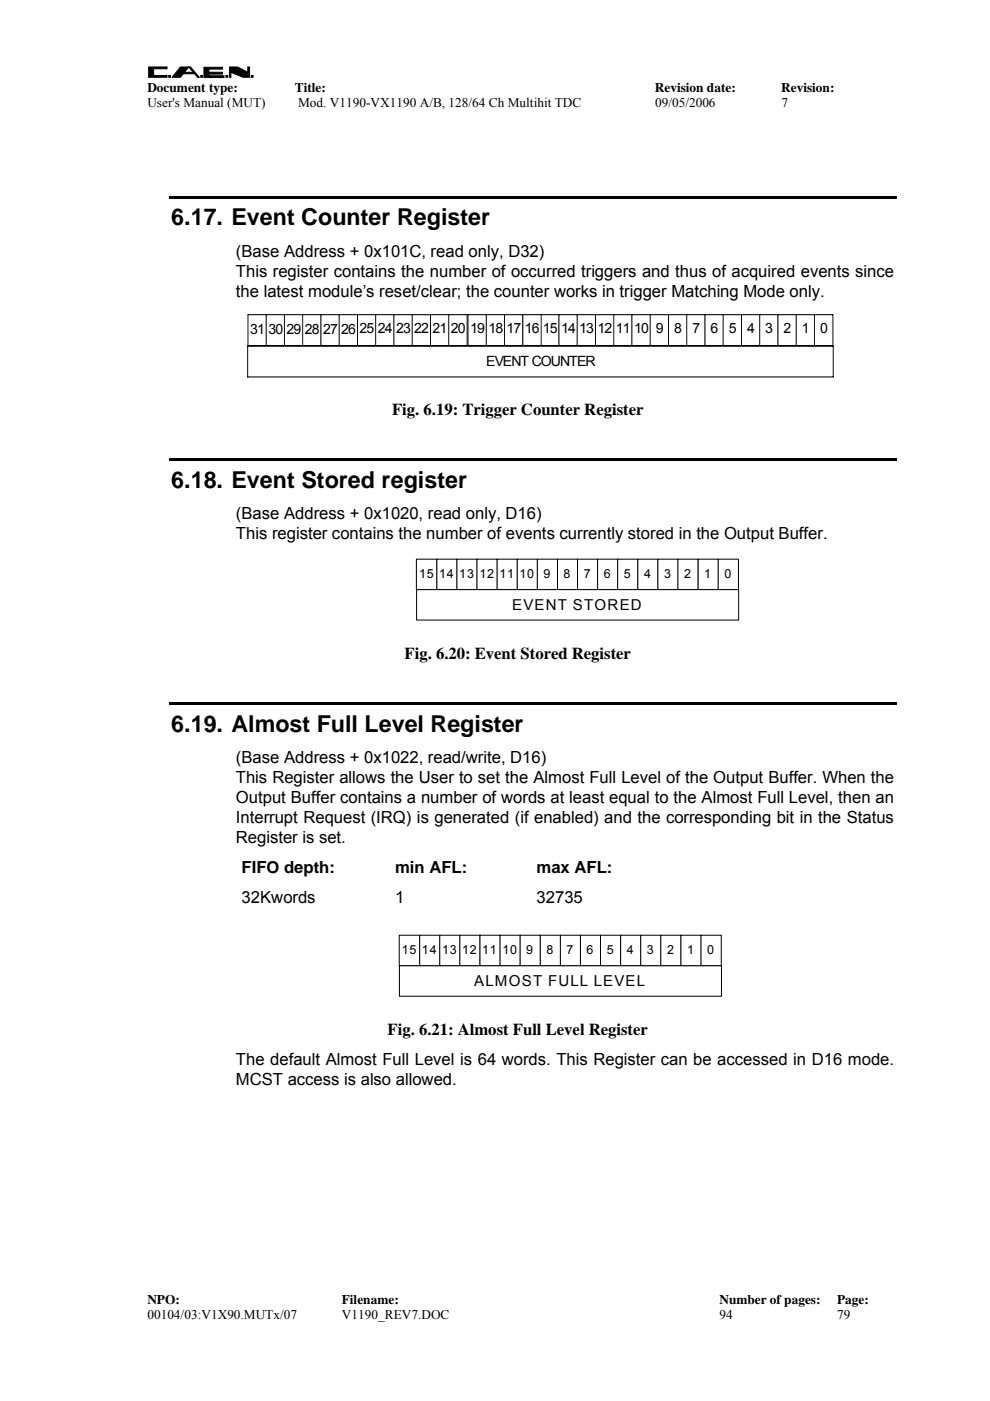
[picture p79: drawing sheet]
<svg xmlns="http://www.w3.org/2000/svg" width="210mm" height="297mm" viewBox="0 0 210 297" stroke-linecap="round" stroke-linejoin="round" font-family="sans-serif">
<defs><g id="words">
<g font-size="4.9">
<text x="36.3" y="47.8">6.17. Event Counter Register</text>
<text x="36.3" y="103.4">6.18. Event Stored register</text>
<text x="36.3" y="155.1">6.19. Almost Full Level Register</text>
</g>
<g font-size="3.5">
<text x="50" y="54.4">(Base Address + 0x101C, read only, D32)</text>
<text x="50" y="58.7">This register contains the number of occurred triggers and thus of acquired events since</text>
<text x="50" y="62.9">the latest module’s reset/clear; the counter works in trigger Matching Mode only.</text>
<text x="83.1" y="88">Fig. 6.19: Trigger Counter Register</text>
<text x="50" y="110.1">(Base Address + 0x1020, read only, D16)</text>
<text x="50" y="114.3">This register contains the number of events currently stored in the Output Buffer.</text>
<text x="85.8" y="139.7">Fig. 6.20: Event Stored Register</text>
<text x="50" y="161.8">(Base Address + 0x1022, read/write, D16)</text>
<text x="50" y="166">This Register allows the User to set the Almost Full Level of the Output Buffer. When the</text>
<text x="50" y="170.2">Output Buffer contains a number of words at least equal to the Almost Full Level, then an</text>
<text x="50" y="174.5">Interrupt Request (IRQ) is generated (if enabled) and the corresponding bit in the Status</text>
<text x="50" y="178.7">Register is set.</text>
<text x="51.2" y="185.1">FIFO depth:</text>
<text x="83.8" y="185.1">min AFL:</text>
<text x="113.8" y="185.1">max AFL:</text>
<text x="51.2" y="191.4">32Kwords</text>
<text x="83.8" y="191.4">1</text>
<text x="113.7" y="191.4">32735</text>
<text x="82.2" y="219.5">Fig. 6.21: Almost Full Level Register</text>
<text x="50" y="225.8">The default Almost Full Level is 64 words. This Register can be accessed in D16 mode.</text>
<text x="50" y="230.1">MCST access is also allowed.</text>
</g>
<g font-size="3.2">
<text x="108.6" y="129.3">EVENT STORED</text>
<text x="100.6" y="209">ALMOST FULL LEVEL</text>
</g>
<g font-size="3">
<text x="53" y="70.9">31</text>
<text x="56.9" y="70.9">30</text>
<text x="60.8" y="70.9">29</text>
<text x="64.6" y="70.9">28</text>
<text x="68.5" y="70.9">27</text>
<text x="72.4" y="70.9">26</text>
<text x="76.2" y="70.7">25</text>
<text x="80.1" y="70.7">24</text>
<text x="84" y="70.7">23</text>
<text x="87.8" y="70.7">22</text>
<text x="91.7" y="70.7">21</text>
<text x="95.6" y="70.7">20</text>
<text x="99.7" y="70.7">19</text>
<text x="103.5" y="70.7">18</text>
<text x="107.4" y="70.7">17</text>
<text x="111.3" y="70.7">16</text>
<text x="115.1" y="70.7">15</text>
<text x="119" y="70.7">14</text>
<text x="122.8" y="70.7">13</text>
<text x="126.7" y="70.7">12</text>
<text x="130.6" y="70.7">11</text>
<text x="134.5" y="70.7">10</text>
<text x="139" y="70.7">9</text>
<text x="142.9" y="70.7">8</text>
<text x="146.8" y="70.7">7</text>
<text x="150.7" y="70.7">6</text>
<text x="154.5" y="70.7">5</text>
<text x="158.4" y="70.7">4</text>
<text x="162.3" y="70.7">3</text>
<text x="166.1" y="70.7">2</text>
<text x="170" y="70.7">1</text>
<text x="173.9" y="70.7">0</text>
<text x="103.1" y="77.6">EVENT COUNTER</text>
</g>
<g font-size="2.8">
<text x="31.2" y="19.6">Document type:</text>
<text x="31.2" y="22.7">User's Manual (MUT)</text>
<text x="62.5" y="19.6">Title:</text>
<text x="63.2" y="22.7">Mod. V1190-VX1190 A/B, 128/64 Ch Multihit TDC</text>
<text x="138.9" y="19.6">Revision date:</text>
<text x="138.9" y="22.7">09/05/2006</text>
<text x="165.6" y="19.6">Revision:</text>
<text x="165.7" y="22.7">7</text>
<text x="31.2" y="276.5">NPO:</text>
<text x="31.2" y="279.7">00104/03:V1X90.MUTx/07</text>
<text x="72.5" y="276.5">Filename:</text>
<text x="72.5" y="279.7">V1190_REV7.DOC</text>
<text x="152.5" y="279.7">94</text>
<text x="152.5" y="276.5">Number of pages:</text>
<text x="177.5" y="276.5">Page:</text>
<text x="177.5" y="279.7">79</text>
</g>
<g font-size="2.7">
<text x="85.2" y="202.2">15</text>
<text x="89.5" y="202.2">14</text>
<text x="93.7" y="202.2">13</text>
<text x="98" y="202.2">12</text>
<text x="102.3" y="202.2">11</text>
<text x="106.5" y="202.2">10</text>
<text x="111.6" y="202.2">9</text>
<text x="115.9" y="202.2">8</text>
<text x="120.1" y="202.2">7</text>
<text x="124.4" y="202.2">6</text>
<text x="128.7" y="202.2">5</text>
<text x="132.9" y="202.2">4</text>
<text x="137.2" y="202.2">3</text>
<text x="141.4" y="202.2">2</text>
<text x="145.7" y="202.2">1</text>
<text x="149.9" y="202.2">0</text>
</g>
<g font-size="2.6">
<text x="88.9" y="122.5">15</text>
<text x="93.1" y="122.5">14</text>
<text x="97.4" y="122.5">13</text>
<text x="101.6" y="122.5">12</text>
<text x="105.9" y="122.5">11</text>
<text x="110.2" y="122.5">10</text>
<text x="115.2" y="122.5">9</text>
<text x="119.5" y="122.5">8</text>
<text x="123.8" y="122.5">7</text>
<text x="128" y="122.5">6</text>
<text x="132.3" y="122.5">5</text>
<text x="136.5" y="122.5">4</text>
<text x="140.8" y="122.5">3</text>
<text x="145.1" y="122.5">2</text>
<text x="149.3" y="122.5">1</text>
<text x="153.6" y="122.5">0</text>
</g>
</g></defs>
<g fill="#000" stroke="#000" stroke-width=".21">
<path d="M31.5 14.2h3.9v.4h-2.8v1.4h2.8v.4h-3.9z" fill-rule="evenodd"/>
<path d="M35.8 16h.4v.4h-.4z" fill-rule="evenodd"/>
<path d="M38.2 14.2h2.2l1.8 2.2h-.3l-1.9-2.2-1.8 2.2h-1.7z" fill-rule="evenodd"/>
<path d="M38.3 15.3h2.8v.3h-2.8z" fill-rule="evenodd"/>
<path d="M42.6 16h.3v.4h-.3z" fill-rule="evenodd"/>
<path d="M43.2 14.3h4v.3h-2.9v.7h2.9v.4h-2.9v.4h3.2v.3h-4.3z" fill-rule="evenodd"/>
<path d="M47.9 16h.4v.4h-.4z" fill-rule="evenodd"/>
<path d="M48.7 14.2h1.7l2.1 1.1v-1.1h.4v2.2h-1.4l-2.5-1.1v1.1h-.3z" fill-rule="evenodd"/>
<path d="M53.3 16h.4v.4h-.4z" fill-rule="evenodd"/>
</g>
<path d="M35.8 41.6h154.3v.6h-154.3zM35.8 97.3h154.3v.5h-154.3zM35.8 149h154.3v.5h-154.3z" fill="#000"/>
<g fill="#fff" stroke="#000" stroke-width=".21">
<path d="M84.6 198.3h4.4v6.5h-4.4z" fill-rule="evenodd"/>
<path d="M89 198.3h4.3v6.5h-4.3z" fill-rule="evenodd"/>
<path d="M93.2 198.3h4.3v6.5h-4.3z" fill-rule="evenodd"/>
<path d="M97.5 198.3h4.3v6.5h-4.3z" fill-rule="evenodd"/>
<path d="M101.8 198.3h4.3v6.5h-4.3z" fill-rule="evenodd"/>
<path d="M106 198.3h4.3v6.5h-4.3z" fill-rule="evenodd"/>
<path d="M110.3 198.3h4.3v6.5h-4.3z" fill-rule="evenodd"/>
<path d="M114.6 198.3h4.3v6.5h-4.3z" fill-rule="evenodd"/>
<path d="M118.8 198.3h4.3v6.5h-4.3z" fill-rule="evenodd"/>
<path d="M123.1 198.3h4.3v6.5h-4.3z" fill-rule="evenodd"/>
<path d="M127.3 198.3h4.3v6.5h-4.3z" fill-rule="evenodd"/>
<path d="M131.6 198.3h4.3v6.5h-4.3z" fill-rule="evenodd"/>
<path d="M135.8 198.3h4.3v6.5h-4.3z" fill-rule="evenodd"/>
<path d="M140.1 198.3h4.3v6.5h-4.3z" fill-rule="evenodd"/>
<path d="M144.4 198.3h4.3v6.5h-4.3z" fill-rule="evenodd"/>
<path d="M148.6 198.3h4.3v6.5h-4.3z" fill-rule="evenodd"/>
<path d="M84.7 204.8h68.3v6.4h-68.3z" fill-rule="evenodd"/>
</g>
<path d="M114.6 66.7h4v6.6h-4z" fill="#fff"/>
<path d="M114.6 66.7h4v6.6h-4z" fill="none" stroke="#000" stroke-width=".21"/>
<path d="M118.5 66.7h3.9v6.6h-3.9z" fill="#fff"/>
<path d="M118.5 66.7h3.9v6.6h-3.9z" fill="none" stroke="#000" stroke-width=".21"/>
<path d="M122.4 66.7h3.9v6.6h-3.9z" fill="#fff"/>
<path d="M122.4 66.7h3.9v6.6h-3.9z" fill="none" stroke="#000" stroke-width=".21"/>
<path d="M126.3 66.7h3.9v6.6h-3.9z" fill="#fff"/>
<path d="M126.3 66.7h3.9v6.6h-3.9z" fill="none" stroke="#000" stroke-width=".21"/>
<path d="M130.1 66.7h3.9v6.6h-3.9z" fill="#fff"/>
<path d="M130.1 66.7h3.9v6.6h-3.9z" fill="none" stroke="#000" stroke-width=".21"/>
<path d="M134 66.7h3.9v6.6h-3.9z" fill="#fff"/>
<path d="M134 66.7h3.9v6.6h-3.9z" fill="none" stroke="#000" stroke-width=".21"/>
<path d="M137.9 66.7h3.9v6.6h-3.9z" fill="#fff"/>
<path d="M137.9 66.7h3.9v6.6h-3.9z" fill="none" stroke="#000" stroke-width=".21"/>
<path d="M141.7 66.7h3.9v6.6h-3.9z" fill="#fff"/>
<path d="M141.7 66.7h3.9v6.6h-3.9z" fill="none" stroke="#000" stroke-width=".21"/>
<path d="M145.6 66.7h3.9v6.6h-3.9z" fill="#fff"/>
<path d="M145.6 66.7h3.9v6.6h-3.9z" fill="none" stroke="#000" stroke-width=".21"/>
<path d="M149.5 66.7h3.9v6.6h-3.9z" fill="#fff"/>
<path d="M149.5 66.7h3.9v6.6h-3.9z" fill="none" stroke="#000" stroke-width=".21"/>
<path d="M153.3 66.7h3.9v6.6h-3.9z" fill="#fff"/>
<path d="M153.3 66.7h3.9v6.6h-3.9z" fill="none" stroke="#000" stroke-width=".21"/>
<path d="M157.2 66.7h3.9v6.6h-3.9z" fill="#fff"/>
<path d="M157.2 66.7h3.9v6.6h-3.9z" fill="none" stroke="#000" stroke-width=".21"/>
<path d="M161.1 66.7h3.9v6.6h-3.9z" fill="#fff"/>
<path d="M161.1 66.7h3.9v6.6h-3.9z" fill="none" stroke="#000" stroke-width=".21"/>
<path d="M165 66.7h3.8v6.6h-3.8z" fill="#fff"/>
<path d="M165 66.7h3.8v6.6h-3.8z" fill="none" stroke="#000" stroke-width=".21"/>
<path d="M168.8 66.7h3.9v6.6h-3.9z" fill="#fff"/>
<path d="M168.8 66.7h3.9v6.6h-3.9z" fill="none" stroke="#000" stroke-width=".21"/>
<path d="M172.7 66.7h3.9v6.6h-3.9z" fill="#fff"/>
<path d="M172.7 66.7h3.9v6.6h-3.9z" fill="none" stroke="#000" stroke-width=".21"/>
<path d="M52.5 73.4h124.2v6.5h-124.2z" fill="#fff"/>
<path d="M52.5 73.4h124.2v6.5h-124.2z" fill="none" stroke="#000" stroke-width=".21"/>
<path d="M52.6 66.7h3.9v6.6h-3.9z" fill="#fff"/>
<path d="M52.6 66.7h3.9v6.6h-3.9z" fill="none" stroke="#000" stroke-width=".21"/>
<path d="M56.5 66.7h3.8v6.6h-3.8z" fill="#fff"/>
<path d="M56.5 66.7h3.8v6.6h-3.8z" fill="none" stroke="#000" stroke-width=".21"/>
<path d="M60.3 66.7h3.9v6.6h-3.9z" fill="#fff"/>
<path d="M60.3 66.7h3.9v6.6h-3.9z" fill="none" stroke="#000" stroke-width=".21"/>
<path d="M64.2 66.7h3.9v6.6h-3.9z" fill="#fff"/>
<path d="M64.2 66.7h3.9v6.6h-3.9z" fill="none" stroke="#000" stroke-width=".21"/>
<path d="M68.1 66.7h3.8v6.6h-3.8z" fill="#fff"/>
<path d="M68.1 66.7h3.8v6.6h-3.8z" fill="none" stroke="#000" stroke-width=".21"/>
<path d="M71.9 66.7h3.9v6.6h-3.9z" fill="#fff"/>
<path d="M71.9 66.7h3.9v6.6h-3.9z" fill="none" stroke="#000" stroke-width=".21"/>
<path d="M75.8 66.7h3.9v6.6h-3.9z" fill="#fff"/>
<path d="M75.8 66.7h3.9v6.6h-3.9z" fill="none" stroke="#000" stroke-width=".21"/>
<path d="M79.7 66.7h3.9v6.6h-3.9z" fill="#fff"/>
<path d="M79.7 66.7h3.9v6.6h-3.9z" fill="none" stroke="#000" stroke-width=".21"/>
<path d="M83.5 66.7h3.9v6.6h-3.9z" fill="#fff"/>
<path d="M83.5 66.7h3.9v6.6h-3.9z" fill="none" stroke="#000" stroke-width=".21"/>
<path d="M87.4 66.7h3.9v6.6h-3.9z" fill="#fff"/>
<path d="M87.4 66.7h3.9v6.6h-3.9z" fill="none" stroke="#000" stroke-width=".21"/>
<path d="M91.3 66.7h3.9v6.6h-3.9z" fill="#fff"/>
<path d="M91.3 66.7h3.9v6.6h-3.9z" fill="none" stroke="#000" stroke-width=".21"/>
<path d="M95.1 66.7h3.9v6.6h-3.9z" fill="#fff"/>
<path d="M95.1 66.7h3.9v6.6h-3.9z" fill="none" stroke="#000" stroke-width=".21"/>
<path d="M99.2 66.7h3.9v6.6h-3.9z" fill="#fff"/>
<path d="M99.2 66.7h3.9v6.6h-3.9z" fill="none" stroke="#000" stroke-width=".21"/>
<path d="M103.1 66.7h3.9v6.6h-3.9z" fill="#fff"/>
<path d="M103.1 66.7h3.9v6.6h-3.9z" fill="none" stroke="#000" stroke-width=".21"/>
<path d="M107 66.7h3.9v6.6h-3.9z" fill="#fff"/>
<path d="M107 66.7h3.9v6.6h-3.9z" fill="none" stroke="#000" stroke-width=".21"/>
<path d="M110.8 66.7h3.9v6.6h-3.9z" fill="#fff"/>
<path d="M110.8 66.7h3.9v6.6h-3.9z" fill="none" stroke="#000" stroke-width=".21"/>
<g fill="#fff" stroke="#000" stroke-width=".21">
<path d="M88.3 118.6h4.3v6.4h-4.3z" fill-rule="evenodd"/>
<path d="M92.6 118.6h4.3v6.4h-4.3z" fill-rule="evenodd"/>
<path d="M96.9 118.6h4.3v6.4h-4.3z" fill-rule="evenodd"/>
<path d="M101.1 118.6h4.3v6.4h-4.3z" fill-rule="evenodd"/>
<path d="M105.4 118.6h4.3v6.4h-4.3z" fill-rule="evenodd"/>
<path d="M109.7 118.6h4.3v6.4h-4.3z" fill-rule="evenodd"/>
<path d="M113.9 118.6h4.3v6.4h-4.3z" fill-rule="evenodd"/>
<path d="M118.2 118.6h4.3v6.4h-4.3z" fill-rule="evenodd"/>
<path d="M122.4 118.6h4.3v6.4h-4.3z" fill-rule="evenodd"/>
<path d="M126.7 118.6h4.3v6.4h-4.3z" fill-rule="evenodd"/>
<path d="M131 118.6h4.3v6.4h-4.3z" fill-rule="evenodd"/>
<path d="M135.2 118.6h4.3v6.4h-4.3z" fill-rule="evenodd"/>
<path d="M139.5 118.6h4.3v6.4h-4.3z" fill-rule="evenodd"/>
<path d="M143.7 118.6h4.3v6.4h-4.3z" fill-rule="evenodd"/>
<path d="M148 118.6h4.3v6.4h-4.3z" fill-rule="evenodd"/>
<path d="M152.3 118.6h4.3v6.4h-4.3z" fill-rule="evenodd"/>
<path d="M88.3 125h68.3v6.5h-68.3z" fill-rule="evenodd"/>
</g>
<use href="#words"/>
</svg>
